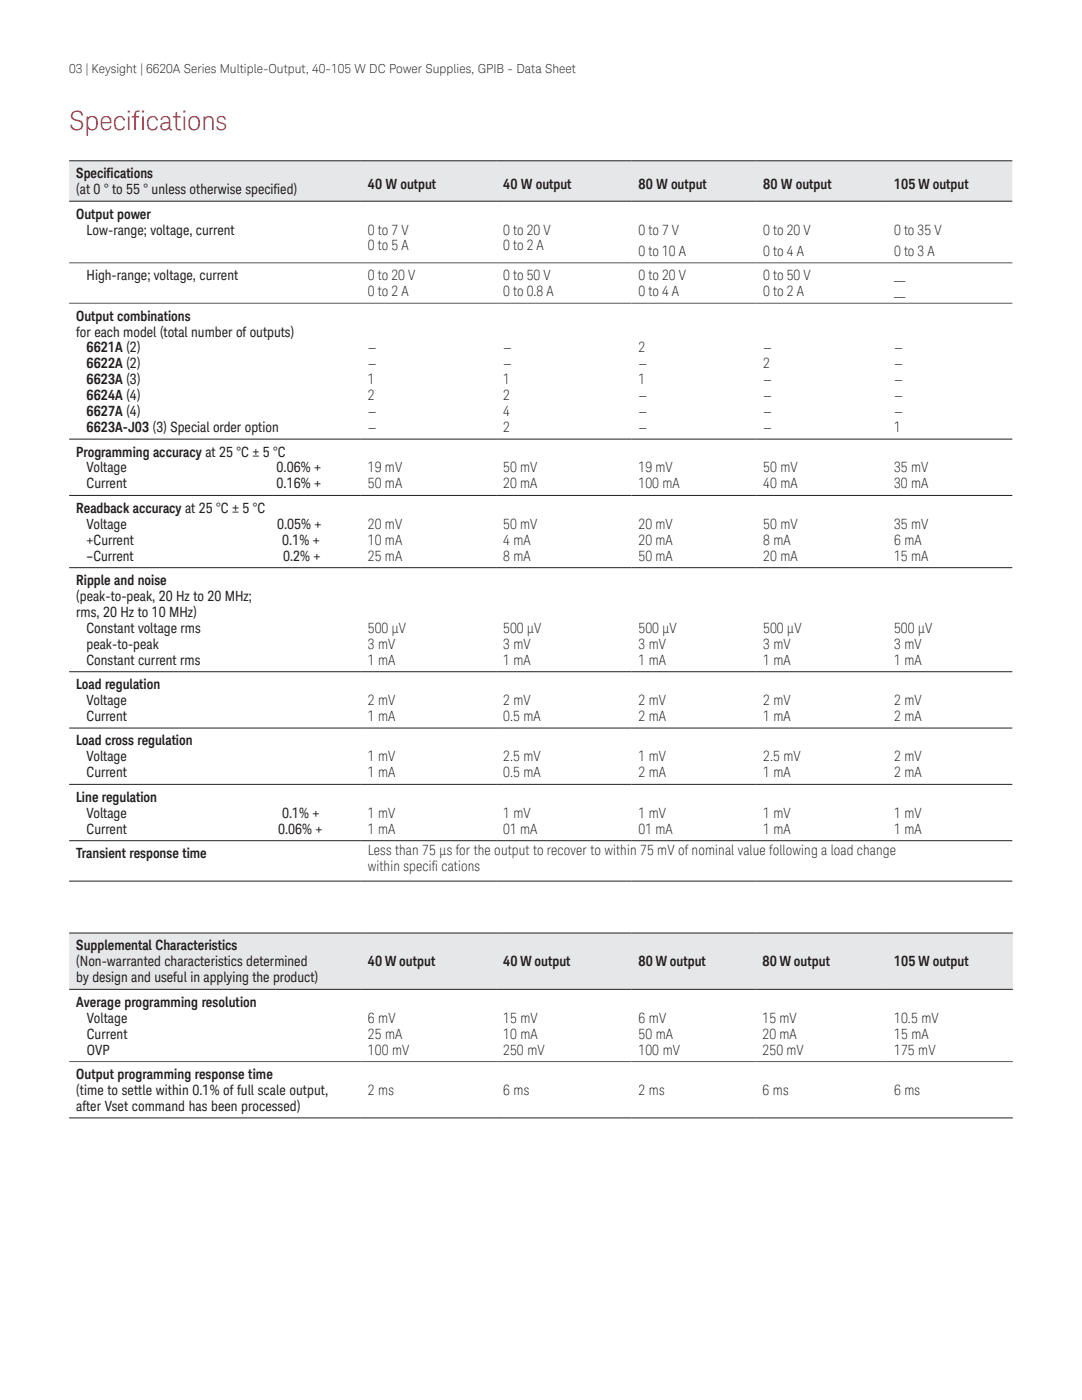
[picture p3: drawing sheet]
<svg xmlns="http://www.w3.org/2000/svg" width="216mm" height="279mm" viewBox="0 0 216 279" stroke-linecap="round" stroke-linejoin="round" font-family="sans-serif">
<defs><g id="words">
<text font-size="5.3" fill="#ed1a36" x="13.8" y="25.9">Specifications</text>
<g font-size="2.8" fill="#231f20">
<text x="15.2" y="35.6">Specifications</text>
<text x="15.2" y="38.7">(at 0 ° to 55 ° unless otherwise specified)</text>
<text x="73.4" y="37.7">40 W output</text>
<text x="100.4" y="37.7">40 W output</text>
<text x="127.4" y="37.7">80 W output</text>
<text x="152.3" y="37.7">80 W output</text>
<text x="178.4" y="37.7">105 W output</text>
<text x="15.2" y="43.6">Output power</text>
<text x="17.3" y="46.8">Low-range; voltage, current</text>
<text x="73.4" y="46.8">0 to 7 V</text>
<text x="100.4" y="46.8">0 to 20 V</text>
<text x="127.4" y="46.8">0 to 7 V</text>
<text x="152.3" y="46.8">0 to 20 V</text>
<text x="178.4" y="46.8">0 to 35 V</text>
<text x="73.4" y="50">0 to 5 A</text>
<text x="100.4" y="50">0 to 2 A</text>
<text x="127.4" y="51">0 to 10 A</text>
<text x="152.3" y="51">0 to 4 A</text>
<text x="178.4" y="51">0 to 3 A</text>
<text x="17.3" y="55.9">High-range; voltage, current</text>
<text x="73.4" y="55.9">0 to 20 V</text>
<text x="73.4" y="59.1">0 to 2 A</text>
<text x="100.4" y="55.9">0 to 50 V</text>
<text x="100.4" y="59.1">0 to 0.8 A</text>
<text x="127.4" y="55.9">0 to 20 V</text>
<text x="127.4" y="59.1">0 to 4 A</text>
<text x="152.3" y="55.9">0 to 50 V</text>
<text x="152.3" y="59.1">0 to 2 A</text>
<text x="178.4" y="55.9">__</text>
<text x="178.4" y="59.1">__</text>
<text x="15.2" y="64">Output combinations</text>
<text x="15.2" y="67.2">for each model (total number of outputs)</text>
<text x="17.3" y="70.3">6621A (2)</text>
<text x="73.4" y="70.3">—</text>
<text x="100.4" y="70.3">—</text>
<text x="127.4" y="70.3">2</text>
<text x="152.3" y="70.3">—</text>
<text x="178.4" y="70.3">—</text>
<text x="17.3" y="73.5">6622A (2)</text>
<text x="17.3" y="76.7">6623A (3)</text>
<text x="73.4" y="73.5">—</text>
<text x="73.4" y="76.7">1</text>
<text x="100.4" y="73.5">—</text>
<text x="100.4" y="76.7">1</text>
<text x="127.4" y="73.5">—</text>
<text x="127.4" y="76.7">1</text>
<text x="152.3" y="73.5">2</text>
<text x="152.3" y="76.7">—</text>
<text x="178.4" y="73.5">—</text>
<text x="178.4" y="76.7">—</text>
<text x="17.3" y="79.9">6624A (4)</text>
<text x="17.3" y="83">6627A (4)</text>
<text x="73.4" y="79.9">2</text>
<text x="73.4" y="83">—</text>
<text x="100.4" y="79.9">2</text>
<text x="100.4" y="83">4</text>
<text x="127.4" y="79.9">—</text>
<text x="127.4" y="83">—</text>
<text x="152.3" y="79.9">—</text>
<text x="152.3" y="83">—</text>
<text x="178.4" y="79.9">—</text>
<text x="178.4" y="83">—</text>
<text x="17.3" y="86.2">6623A-J03 (3) Special order option</text>
<text x="73.4" y="86.2">—</text>
<text x="100.4" y="86.2">2</text>
<text x="127.4" y="86.2">—</text>
<text x="152.3" y="86.2">—</text>
<text x="178.4" y="86.2">1</text>
<text x="15.2" y="91.1">Programming accuracy at 25 °C ± 5 °C</text>
<text x="17.3" y="94.3">Voltage</text>
<text x="55.2" y="94.3">0.06% +</text>
<text x="73.4" y="94.3">19 mV</text>
<text x="100.4" y="94.3">50 mV</text>
<text x="127.4" y="94.3">19 mV</text>
<text x="152.3" y="94.3">50 mV</text>
<text x="178.4" y="94.3">35 mV</text>
<text x="17.3" y="97.5">Current</text>
<text x="55.2" y="97.5">0.16% +</text>
<text x="73.4" y="97.5">50 mA</text>
<text x="100.4" y="97.5">20 mA</text>
<text x="127.4" y="97.5">100 mA</text>
<text x="152.3" y="97.5">40 mA</text>
<text x="178.4" y="97.5">30 mA</text>
<text x="15.2" y="102.4">Readback accuracy at 25 °C ± 5 °C</text>
<text x="17.3" y="105.5">Voltage</text>
<text x="55.3" y="105.5">0.05% +</text>
<text x="73.4" y="105.5">20 mV</text>
<text x="100.4" y="105.5">50 mV</text>
<text x="127.4" y="105.5">20 mV</text>
<text x="152.3" y="105.5">50 mV</text>
<text x="178.4" y="105.5">35 mV</text>
<text x="17.3" y="108.7">+Current</text>
<text x="17.3" y="111.9">–Current</text>
<text x="56.3" y="108.7">0.1% +</text>
<text x="56.5" y="111.9">0.2% +</text>
<text x="73.4" y="108.7">10 mA</text>
<text x="73.4" y="111.9">25 mA</text>
<text x="100.4" y="108.7">4 mA</text>
<text x="100.4" y="111.9">8 mA</text>
<text x="127.4" y="108.7">20 mA</text>
<text x="127.4" y="111.9">50 mA</text>
<text x="152.3" y="108.7">8 mA</text>
<text x="152.3" y="111.9">20 mA</text>
<text x="178.4" y="108.7">6 mA</text>
<text x="178.4" y="111.9">15 mA</text>
<text x="15.2" y="116.8">Ripple and noise</text>
<text x="15.2" y="119.9">(peak-to-peak, 20 Hz to 20 MHz;</text>
<text x="15.2" y="123.1">rms, 20 Hz to 10 MHz)</text>
<text x="17.3" y="126.3">Constant voltage rms</text>
<text x="17.3" y="129.5">peak-to-peak</text>
<text x="73.4" y="126.3">500 μV</text>
<text x="73.4" y="129.5">3 mV</text>
<text x="100.4" y="126.3">500 μV</text>
<text x="100.4" y="129.5">3 mV</text>
<text x="127.4" y="126.3">500 μV</text>
<text x="127.4" y="129.5">3 mV</text>
<text x="152.3" y="126.3">500 μV</text>
<text x="152.3" y="129.5">3 mV</text>
<text x="178.4" y="126.3">500 μV</text>
<text x="178.4" y="129.5">3 mV</text>
<text x="15.2" y="137.5">Load regulation</text>
<text x="17.3" y="132.6">Constant current rms</text>
<text x="73.4" y="132.6">1 mA</text>
<text x="100.4" y="132.6">1 mA</text>
<text x="127.4" y="132.6">1 mA</text>
<text x="152.3" y="132.6">1 mA</text>
<text x="178.4" y="132.6">1 mA</text>
<text x="17.3" y="140.7">Voltage</text>
<text x="17.3" y="143.9">Current</text>
<text x="73.4" y="140.7">2 mV</text>
<text x="73.4" y="143.9">1 mA</text>
<text x="100.4" y="140.7">2 mV</text>
<text x="100.4" y="143.9">0.5 mA</text>
<text x="127.4" y="140.7">2 mV</text>
<text x="127.4" y="143.9">2 mA</text>
<text x="152.3" y="140.7">2 mV</text>
<text x="152.3" y="143.9">1 mA</text>
<text x="178.4" y="140.7">2 mV</text>
<text x="178.4" y="143.9">2 mA</text>
<text x="15.2" y="148.8">Load cross regulation</text>
<text x="17.3" y="152">Voltage</text>
<text x="17.3" y="155.1">Current</text>
<text x="73.4" y="152">1 mV</text>
<text x="73.4" y="155.1">1 mA</text>
<text x="100.4" y="152">2.5 mV</text>
<text x="100.4" y="155.1">0.5 mA</text>
<text x="127.4" y="152">1 mV</text>
<text x="127.4" y="155.1">2 mA</text>
<text x="152.3" y="152">2.5 mV</text>
<text x="152.3" y="155.1">1 mA</text>
<text x="178.4" y="152">2 mV</text>
<text x="178.4" y="155.1">2 mA</text>
<text x="15.2" y="160">Line regulation</text>
<text x="17.3" y="163.2">Voltage</text>
<text x="17.3" y="166.4">Current</text>
<text x="55.5" y="166.4">0.06% +</text>
<text x="56.3" y="163.2">0.1% +</text>
<text x="73.4" y="163.2">1 mV</text>
<text x="73.4" y="166.4">1 mA</text>
<text x="100.4" y="163.2">1 mV</text>
<text x="100.4" y="166.4">01 mA</text>
<text x="127.4" y="163.2">1 mV</text>
<text x="127.4" y="166.4">01 mA</text>
<text x="152.3" y="163.2">1 mV</text>
<text x="152.3" y="166.4">1 mA</text>
<text x="178.4" y="163.2">1 mV</text>
<text x="178.4" y="166.4">1 mA</text>
<text x="15.2" y="171.3">Transient response time</text>
<text x="73.4" y="170.6">Less than 75 μs for the output to recover to within 75 mV of nominal value following a load change</text>
<text x="73.4" y="173.8">within specifi cations</text>
<text x="15.2" y="189.7">Supplemental Characteristics</text>
<text x="15.2" y="192.9">(Non-warranted characteristics determined</text>
<text x="15.2" y="196">by design and useful in applying the product)</text>
<text x="73.4" y="192.9">40 W output</text>
<text x="100.4" y="192.9">40 W output</text>
<text x="127.4" y="192.9">80 W output</text>
<text x="152.2" y="192.9">80 W output</text>
<text x="178.4" y="192.9">105 W output</text>
<text x="15.2" y="200.9">Average programming resolution</text>
<text x="17.3" y="204.1">Voltage</text>
<text x="17.3" y="207.3">Current</text>
<text x="73.4" y="204.1">6 mV</text>
<text x="73.4" y="207.3">25 mA</text>
<text x="100.4" y="204.1">15 mV</text>
<text x="100.4" y="207.3">10 mA</text>
<text x="127.4" y="204.1">6 mV</text>
<text x="127.4" y="207.3">50 mA</text>
<text x="152.2" y="204.1">15 mV</text>
<text x="152.2" y="207.3">20 mA</text>
<text x="178.4" y="204.1">10.5 mV</text>
<text x="178.4" y="207.3">15 mA</text>
<text x="15.2" y="215.3">Output programming response time</text>
<text x="17.3" y="210.5">OVP</text>
<text x="73.4" y="210.5">100 mV</text>
<text x="100.4" y="210.5">250 mV</text>
<text x="127.4" y="210.5">100 mV</text>
<text x="152.2" y="210.5">250 mV</text>
<text x="178.4" y="210.5">175 mV</text>
<text x="15.2" y="218.5">(time to settle within 0.1% of full scale output,</text>
<text x="15.2" y="221.7">after Vset command has been processed)</text>
<text x="73.4" y="218.5">2 ms</text>
<text x="100.4" y="218.5">6 ms</text>
<text x="127.4" y="218.5">2 ms</text>
<text x="152.2" y="218.5">6 ms</text>
<text x="178.4" y="218.5">6 ms</text>
</g>
<text font-size="2.5" fill="#231f20" x="13.8" y="14.5">03 | Keysight | 6620A Series Multiple-Output, 40-105 W DC Power Supplies, GPIB - Data Sheet</text>
</g></defs>
<path d="M13.8 186.2h58.2v11.2h-58.2zM72 186.2h27v11.2h-27zM99 186.2h27v11.2h-27zM126 186.2h24.7v11.2h-24.7zM150.8 186.2h26.2v11.2h-26.2zM177 186.2h25.1v11.2h-25.1z" fill="#e6e7e9"/>
<path d="M13.8 186.2h188.3M13.8 197.4h188.3M13.8 223.1h188.3" fill="none" stroke="#231f20" stroke-width=".2"/>
<path d="M13.8 211.9h188.3" fill="none" stroke="#57585a" stroke-width=".2"/>
<path d="M13.8 32.1h58.2v8.1h-58.2zM72 32.1h27v8.1h-27zM99 32.1h27v8.1h-27zM126 32.1h24.9v8.1h-24.9zM150.9 32.1h26.1v8.1h-26.1zM177 32.1h25v8.1h-25z" fill="#e6e7e9"/>
<path d="M13.8 52.5h188.2M13.8 60.5h188.2" fill="none" stroke="#57585a" stroke-width=".2"/>
<path d="M13.8 32.1h188.2M13.8 40.2h188.2M13.8 87.6h188.2M13.8 98.9h188.2M13.8 113.3h188.2M13.8 134.1h188.2M13.8 145.3h188.2M13.8 156.5h188.2M13.8 167.8h188.2M13.8 175.8h188.2" fill="none" stroke="#231f20" stroke-width=".2"/>
<use href="#words"/>
</svg>
